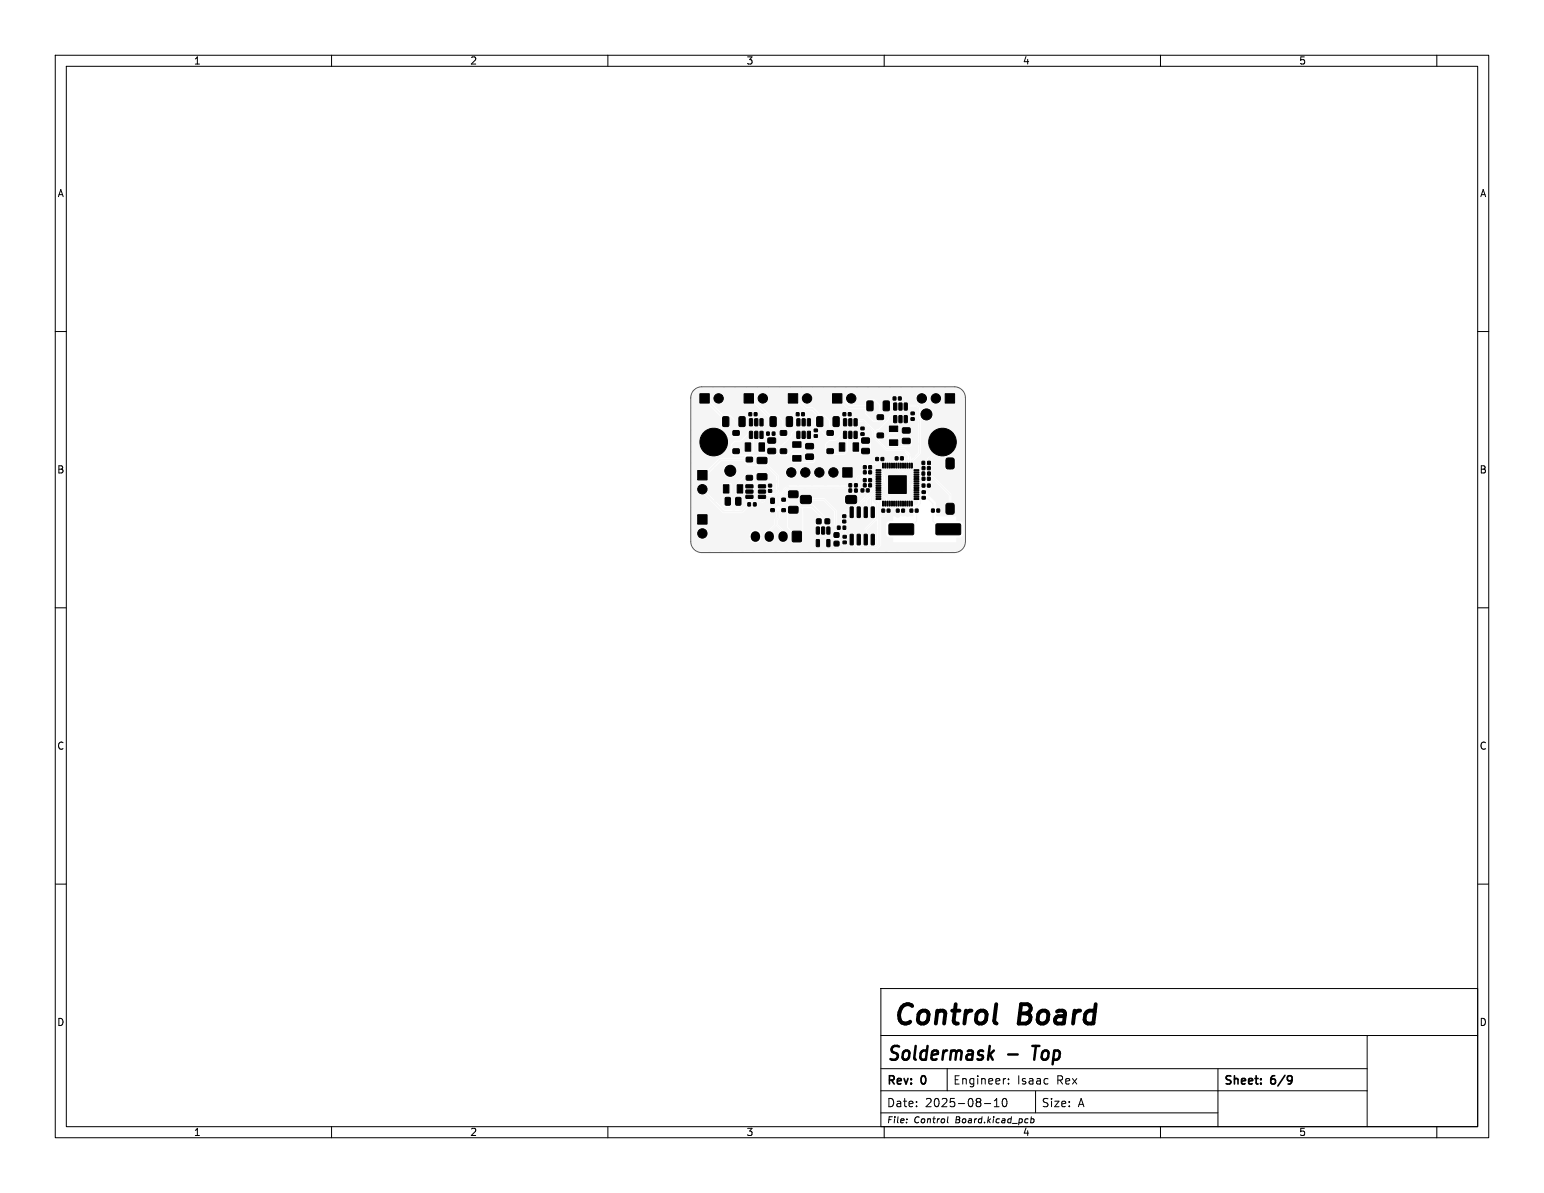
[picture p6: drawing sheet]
<svg xmlns="http://www.w3.org/2000/svg" width="279mm" height="216mm" viewBox="0 0 279 216" stroke-linecap="round" stroke-linejoin="round" font-family="sans-serif">
<defs><g id="words">
<g font-size="4.9">
<text x="161.4" y="186.4">Control</text>
<text x="184.5" y="186.4">Board</text>
</g>
<g font-size="3.5">
<text x="160.4" y="192.6">Soldermask</text>
<text x="187.8" y="192.6">Top</text>
</g>
<g font-size="2.1">
<text x="160.4" y="196.7">Rev:</text>
<text x="166.8" y="196.7">0</text>
<text x="172.4" y="196.5">Engineer:</text>
<text x="184" y="196.5">Isaac</text>
<text x="191.3" y="196.5">Rex</text>
<text x="221.4" y="196.7">Sheet:</text>
<text x="230.1" y="196.7">6/9</text>
<text x="160.4" y="200.6">Date:</text>
<text x="167.4" y="200.6">2025-08-10</text>
<text x="188.4" y="200.6">Size:</text>
<text x="195" y="200.6">A</text>
</g>
<g font-size="1.8">
<text x="35" y="11.9">1</text>
<text x="85" y="11.9">2</text>
<text x="135" y="11.9">3</text>
<text x="185" y="11.9">4</text>
<text x="235" y="11.9">5</text>
<text x="10.3" y="35.9">A</text>
<text x="267.7" y="35.9">A</text>
<text x="10.3" y="85.9">B</text>
<text x="267.7" y="85.9">B</text>
<text x="10.3" y="135.9">C</text>
<text x="267.7" y="135.9">C</text>
<text x="10.3" y="185.9">D</text>
<text x="267.7" y="185.9">D</text>
<text x="35" y="205.8">1</text>
<text x="85" y="205.8">2</text>
<text x="135" y="205.8">3</text>
<text x="185" y="205.8">4</text>
<text x="235" y="205.8">5</text>
</g>
<g font-size="1.5">
<text x="160.4" y="203.5">File:</text>
<text x="165.4" y="203.5">Control</text>
<text x="173" y="203.5">Board.kicad_pcb</text>
</g>
</g></defs>
<g fill="#f5f5f5" stroke="#f5f5f5" stroke-width=".18">
<path d="M151 98h.8v.8h-.8z"/>
<path d="M151 96.4h.8v.8h-.8z"/>
<path d="M153.6 87.5h.5v.6h-.5z"/>
<path d="M154.7 87.5h.4v.6h-.4z"/>
<path d="M171 71.2h1.7v1.8h-1.7z"/>
<path d="M143.4 96.2h1.6v1.8h-1.6z"/>
<path d="M168.6 92.1h.5v.6h-.5z"/>
<path d="M169.5 92.1h.5v.6h-.5z"/>
<path d="M155.8 78.3h.6v.5h-.6z"/>
<path d="M155.8 77.3h.6v.5h-.6z"/>
<path d="M153.6 88.5h.5v.6h-.5z"/>
<path d="M154.7 88.5h.4v.6h-.4z"/>
<path d="M135.3 91h.5v.6h-.5z"/>
<path d="M136.4 91h.4v.6h-.4z"/>
<path d="M166.9 89.9h.5v.4h-.5z"/>
<path d="M166.9 88.8h.5v.5h-.5z"/>
<path d="M151.5 95.2h.5v.6h-.5z"/>
<path d="M152.6 95.2h.4v.6h-.4z"/>
<path d="M137.1 82.8h1.5l.2 .2v.8l-.3 .1h-1.3l-.2-.2z"/>
<path d="M137.1 85.8l1.5-.1 .2 .3v.7l-.3 .2-1.3-.1-.2-.2z"/>
<path d="M156 81.2l1.2-.1 .2 .3-.1 .6-.2 .1h-1l-.2-.2z"/>
<path d="M156 79.3l1.2-.1 .2 .3-.1 .6-.2 .1h-1l-.2-.2z"/>
<path d="M130.9 87.7h1v1.5h-1z"/>
<path d="M133.4 87.7h1v1.5h-1z"/>
<path d="M157.2 84.3h.5v.5h-.5z"/>
<path d="M156.3 84.3h.4v.5h-.4z"/>
<path d="M139.1 87.6h.5v.5h-.5z"/>
<path d="M139.1 88.6h.5v.5h-.5z"/>
<path d="M159.4 82.8h.5v.5h-.5z"/>
<path d="M158.5 82.8h.5v.5h-.5z"/>
<path d="M157.2 85.2h.5v.5h-.5z"/>
<path d="M156.3 85.2h.4v.5h-.4z"/>
<path d="M142.6 71.2h1.7v1.8h-1.7z"/>
<path d="M135 87.8l1.2-.1 .1 .5-1.3 .1z"/>
<path d="M135 88.7h1.2l.1 .5h-1.3z"/>
<path d="M135 89.7l1.2-.1 .1 .5-1.3 .1z"/>
<path d="M137.3 89.7l1.2-.1v.5l-1.2 .1z"/>
<path d="M137.3 88.7h1.2v.5h-1.2z"/>
<path d="M137.3 87.8l1.2-.1v.5l-1.2 .1z"/>
<path d="M156.9 72.6h.8l.3 .1v1.4l-.2 .2h-.7l-.2-.1z"/>
<path d="M159.9 72.6h.8l.2 .1v1.4l-.1 .2h-.7l-.3-.1z"/>
<path d="M166.9 86.4h.5v.5h-.5z"/>
<path d="M167.8 86.4h.5v.5h-.5z"/>
<path d="M141.2 78h1.1v.7h-1.1z"/>
<path d="M141.2 81.3h1.1v.7h-1.1z"/>
<path d="M167.9 85.4h.4v.6h-.4z"/>
<path d="M166.9 85.4h.4v.6h-.4z"/>
<path d="M142.7 91.7l1.6-.1 .1 .3v.8l-.2 .2h-1.4l-.1-.3z"/>
<path d="M142.7 88.9l1.6-.1 .1 .3v.8l-.2 .2h-1.4l-.1-.3z"/>
<path d="M131.3 90.1l.7-.1 .2 .2v1l-.2 .2-.6 .1-.2-.2z"/>
<path d="M133.2 90.1l.7-.1 .2 .2v1l-.2 .2-.6 .1-.2-.2z"/>
<path d="M138.7 78.2h.5v.6h-.5z"/>
<path d="M139.8 78.2h.4v.6h-.4z"/>
<path d="M147.8 75.5l.9-.1 .2 .2v1.4l-.1 .2h-.8l-.2-.2z"/>
<path d="M150.8 75.5l.8-.1 .3 .2v1.4l-.2 .2h-.7l-.3-.2z"/>
<path d="M166.9 84.5h.5v.5h-.5z"/>
<path d="M167.8 84.5h.5v.5h-.5z"/>
<path d="M153.2 89.7h1.7l.1 .3v1l-.3 .2-1.5-.1-.2-.3v-.9z"/>
<path d="M144.9 89.8l.3-.1h1.5l.1 .3v1l-.4 .2-1.4-.1-.2-.3z"/>
<path d="M160.9 94.9l4.3-.1 .1 .2v1.6l-.2 .2h-4.1l-.1-.3z"/>
<path d="M169.4 94.9l4.3-.1 .1 .2v1.6l-.2 .2h-4.1l-.2-.3z"/>
<path d="M159.6 92.1h.5v.6h-.5z"/>
<path d="M160.6 92.1h.4v.6h-.4z"/>
<path d="M152.5 84.7h1.7v1.7h-1.7z"/>
<path d="M130.8 75.5l.8-.1 .3 .2v1.4l-.2 .2h-.7l-.2-.2z"/>
<path d="M133.8 75.5l.8-.1 .2 .2v1.4l-.1 .2h-.8l-.2-.2z"/>
<path d="M149.3 93.9h.8v.9h-.8z"/>
<path d="M147.8 93.9h.7v.9h-.7z"/>
<path d="M135.6 78.1h.6l-.1 1.3-.5-.1z"/>
<path d="M136.6 78.1h.5v1.3l-.5-.1z"/>
<path d="M137.5 78.1h.6l-.1 1.3-.5-.1z"/>
<path d="M137.5 75.8l.6 .1-.1 1.2-.5-.1z"/>
<path d="M136.6 75.8l.5 .1v1.2l-.5-.1z"/>
<path d="M135.6 75.8l.6 .1-.1 1.2-.5-.1z"/>
<path d="M166.9 87.6h.5v.5h-.5z"/>
<path d="M167.8 87.6h.5v.5h-.5z"/>
<path d="M153.9 96.7l.5 .1-.1 1.8-.5-.1z"/>
<path d="M155.1 96.7l.6 .1-.1 1.8-.5-.1z"/>
<path d="M156.4 96.7l.5 .1v1.8l-.5-.1z"/>
<path d="M157.7 96.7l.5 .1-.1 1.8-.5-.1z"/>
<path d="M157.7 91.8h.5l-.1 1.9-.5-.1z"/>
<path d="M156.4 91.8h.5v1.9l-.5-.1z"/>
<path d="M155.1 91.8h.6l-.1 1.9-.5-.1z"/>
<path d="M153.9 91.8h.5l-.1 1.9-.5-.1z"/>
<path d="M163.3 79.4l1.3-.1 .1 .3v.5l-.2 .2h-1.1l-.1-.3z"/>
<path d="M163.3 77.5l1.3-.1 .1 .3v.5l-.2 .2h-1.1l-.1-.3z"/>
<path d="M152.5 93.2h.5v.5h-.5z"/>
<path d="M152.5 94.1h.5v.5h-.5z"/>
<path d="M160.9 79.6h1.5v1h-1.5z"/>
<path d="M160.9 77.1h1.5v1h-1.5z"/>
<path d="M163.2 92.1h.5v.6h-.5z"/>
<path d="M162.2 92.1h.5v.6h-.5z"/>
<path d="M126.2 85.1h1.7v1.8h-1.7z"/>
<path d="M139.4 75.5l.8-.1 .3 .2v1.4l-.2 .2h-.7l-.3-.2z"/>
<path d="M142.3 75.5l.9-.1 .2 .2v1.4l-.1 .2h-.8l-.2-.2z"/>
<path d="M152.7 78.1h.5l-.1 1.3-.5-.1z"/>
<path d="M153.6 78.1h.6l-.1 1.3-.5-.1z"/>
<path d="M154.6 78.1h.5l-.1 1.3-.5-.1z"/>
<path d="M154.6 75.8l.5 .1-.1 1.2-.5-.1z"/>
<path d="M153.6 75.8l.6 .1-.1 1.2-.5-.1z"/>
<path d="M152.7 75.8l.5 .1-.1 1.2-.5-.1z"/>
<path d="M145.8 82.2h1.3l.1 .2v.6l-.2 .1h-1.1l-.1-.2z"/>
<path d="M145.8 80.3h1.3l.1 .2v.6l-.2 .1h-1.1l-.1-.2z"/>
<path d="M126.6 71.2h1.7v1.8h-1.7z"/>
<path d="M139 81.2l1.2-.1 .2 .3v.6l-.3 .1h-1l-.2-.2z"/>
<path d="M139 79.3l1.2-.1 .2 .3v.6l-.3 .1h-1l-.2-.2z"/>
<path d="M147.3 78.7h.6v.4h-.6z"/>
<path d="M147.3 77.7h.6v.4h-.6z"/>
<path d="M163 82.7h.4v.5h-.4z"/>
<path d="M162 82.7h.5v.5h-.5z"/>
<path d="M126.2 93.1h1.7v1.8h-1.7z"/>
<path d="M156.8 88.5h.5v.5h-.5z"/>
<path d="M155.8 88.5h.5v.5h-.5z"/>
<path d="M135.5 74.7h.5v.5h-.5z"/>
<path d="M136.5 74.7h.5v.5h-.5z"/>
<path d="M152.6 97.9h.5v.5h-.5z"/>
<path d="M152.6 96.9h.5v.5h-.5z"/>
<path d="M164.9 75.6h.5v.5h-.5z"/>
<path d="M164.9 74.6h.5v.4h-.5z"/>
<path d="M149.6 95.4h.6l-.1 1.3-.5-.1z"/>
<path d="M148.7 95.4h.5v1.3l-.5-.1z"/>
<path d="M147.7 95.4h.6l-.1 1.3-.5-.1z"/>
<path d="M147.7 97.7h.6l-.1 1.2h-.5z"/>
<path d="M149.6 97.7h.6l-.1 1.2h-.5z"/>
<path d="M137.4 80.1h.9v1.5h-.9z"/>
<path d="M134.8 80.1h1.1v1.5h-1.1z"/>
<path d="M159.7 90.7l.2 .1-.1 .8-.1-.1z"/>
<path d="M160.1 90.7l.2 .1-.1 .8-.1-.1z"/>
<path d="M160.5 90.7l.2 .1-.1 .8-.1-.1z"/>
<path d="M160.9 90.7l.2 .1-.1 .8-.1-.1z"/>
<path d="M161.3 90.7l.2 .1-.1 .8-.1-.1z"/>
<path d="M161.7 90.7l.2 .1-.1 .8-.1-.1z"/>
<path d="M162.1 90.7l.2 .1-.1 .8-.1-.1z"/>
<path d="M162.5 90.7l.2 .1-.1 .8-.1-.1z"/>
<path d="M162.9 90.7l.2 .1-.1 .8-.1-.1z"/>
<path d="M163.3 90.7l.2 .1-.1 .8-.1-.1z"/>
<path d="M163.7 90.7l.2 .1-.1 .8-.1-.1z"/>
<path d="M164.1 90.7l.2 .1v.8l-.2-.1z"/>
<path d="M164.5 90.7l.2 .1v.8l-.2-.1z"/>
<path d="M164.9 90.7l.2 .1v.8l-.2-.1z"/>
<path d="M165.4 90.2h.8l.1 .2h-.8z"/>
<path d="M165.4 89.8h.8l.1 .2h-.8z"/>
<path d="M165.4 89.4h.8l.1 .2h-.8z"/>
<path d="M165.4 89h.8l.1 .2h-.8z"/>
<path d="M165.4 88.6h.8l.1 .2h-.8z"/>
<path d="M165.4 88.2h.8l.1 .2h-.8z"/>
<path d="M165.4 87.8h.8l.1 .2h-.8z"/>
<path d="M165.4 87.4h.8l.1 .2h-.8z"/>
<path d="M165.4 87h.8l.1 .2h-.8z"/>
<path d="M165.4 86.6h.8l.1 .2h-.8z"/>
<path d="M165.4 86.2h.8l.1 .2h-.8z"/>
<path d="M165.4 85.8h.8l.1 .2h-.8z"/>
<path d="M165.4 85.4h.8l.1 .2h-.8z"/>
<path d="M165.4 85h.8l.1 .1-.8 .1z"/>
<path d="M164.9 83.8l.2 .1v.8h-.2z"/>
<path d="M164.5 83.8l.2 .1v.8h-.2z"/>
<path d="M164.1 83.8l.2 .1v.8h-.2z"/>
<path d="M163.7 83.8l.2 .1-.1 .8h-.1z"/>
<path d="M163.3 83.8l.2 .1-.1 .8h-.1z"/>
<path d="M162.9 83.8l.2 .1-.1 .8h-.1z"/>
<path d="M162.5 83.8l.2 .1-.1 .8h-.1z"/>
<path d="M162.1 83.8l.2 .1-.1 .8h-.1z"/>
<path d="M161.7 83.8l.2 .1-.1 .8h-.1z"/>
<path d="M161.3 83.8l.2 .1-.1 .8h-.1z"/>
<path d="M160.9 83.8l.2 .1-.1 .8h-.1z"/>
<path d="M160.5 83.8l.2 .1-.1 .8h-.1z"/>
<path d="M160.1 83.8l.2 .1-.1 .8h-.1z"/>
<path d="M159.7 83.8l.2 .1-.1 .8h-.1z"/>
<path d="M158.5 85h.8l.1 .1-.8 .1z"/>
<path d="M158.5 85.4h.8l.1 .2h-.8z"/>
<path d="M158.5 85.8h.8l.1 .2h-.8z"/>
<path d="M158.5 86.2h.8l.1 .2h-.8z"/>
<path d="M158.5 86.6h.8l.1 .2h-.8z"/>
<path d="M158.5 87h.8l.1 .2h-.8z"/>
<path d="M158.5 87.4h.8l.1 .2h-.8z"/>
<path d="M158.5 87.8h.8l.1 .2h-.8z"/>
<path d="M158.5 88.2h.8l.1 .2h-.8z"/>
<path d="M158.5 88.6h.8l.1 .2h-.8z"/>
<path d="M158.5 89h.8l.1 .2h-.8z"/>
<path d="M158.5 89.4h.8l.1 .2h-.8z"/>
<path d="M158.5 89.8h.8l.1 .2h-.8z"/>
<path d="M158.5 90.2h.8l.1 .2h-.8z"/>
<path d="M160.8 86.1h3.2v3.2h-3.2z"/>
<path d="M166.9 83.5h.4v.6h-.4z"/>
<path d="M167.9 83.5h.4v.6h-.4z"/>
<path d="M139.5 90.2l.5-.1 .1 .1-.1 .9-.5-.1z"/>
<path d="M139.5 92.1h.6v.5h-.6z"/>
<path d="M141.5 92.1h.6v.5h-.6z"/>
<path d="M141.5 90.2h.6v.5h-.6z"/>
<path d="M161.6 71.8h.5v.6h-.5z"/>
<path d="M162.6 71.8h.5v.6h-.5z"/>
<path d="M135.1 82.8h1v.7h-1z"/>
<path d="M135.1 86.1h1v.7h-1z"/>
<path d="M134.7 71.2h1.6v1.8h-1.6z"/>
<path d="M157.2 87.6h.5v.5h-.5z"/>
<path d="M156.3 87.6h.4v.5h-.4z"/>
<path d="M149.7 78h1.1v.7h-1.1z"/>
<path d="M149.7 81.3h1.1v.7h-1.1z"/>
<path d="M158.8 75.1h1v.8h-1z"/>
<path d="M158.8 78.4h1v.8h-1z"/>
<path d="M152.6 74.7h.4v.5h-.4z"/>
<path d="M153.5 74.7h.5v.5h-.5z"/>
<path d="M144.2 78.1h.6l-.1 1.3-.5-.1z"/>
<path d="M145.2 78.1h.5l-.1 1.3-.5-.1z"/>
<path d="M146.1 78.1h.6l-.1 1.3-.5-.1z"/>
<path d="M146.1 75.8l.6 .1-.1 1.2-.5-.1z"/>
<path d="M145.2 75.8l.5 .1-.1 1.2-.5-.1z"/>
<path d="M144.2 75.8l.6 .1-.1 1.2-.5-.1z"/>
<path d="M161.7 75.2l.6 .1-.1 1.2-.5-.1z"/>
<path d="M162.7 75.2l.5 .1v1.2l-.5-.1z"/>
<path d="M163.6 75.2l.6 .1-.1 1.2-.5-.1z"/>
<path d="M163.6 73h.6l-.1 1.2-.5-.1z"/>
<path d="M162.7 73h.5v1.2l-.5-.1z"/>
<path d="M161.7 73h.6l-.1 1.2-.5-.1z"/>
<path d="M150.6 71.2h1.8v1.8h-1.8z"/>
<path d="M171.3 82.9h1l.3 .1 .1 1.5-.2 .3-1 .1-.3-.2v-1.4z"/>
<path d="M171.3 91.1h1l.3 .1 .1 1.5-.2 .3-1 .1-.3-.2v-1.4z"/>
<path d="M143.4 82.4h1.5v1.1h-1.5z"/>
<path d="M143.4 80h1.5v1h-1.5z"/>
<path d="M154.4 80.1h1v1.5h-1z"/>
<path d="M151.9 80.1h1v1.5h-1z"/>
<path d="M132.7 78h1v.7h-1z"/>
<path d="M132.7 81.3h1v.7h-1z"/>
<path d="M144.1 74.7h.5v.5h-.5z"/>
<path d="M145.1 74.7h.4v.5h-.4z"/>
<path d="M157.2 86.6h.5v.6h-.5z"/>
<path d="M156.3 86.6h.4v.6h-.4z"/>
<path d="M165.6 92.1h.5v.6h-.5z"/>
<path d="M164.7 92.1h.5v.6h-.5z"/>
<circle cx="169.3" cy="72.1" r=".85"/>
<circle cx="166.8" cy="72.1" r=".85"/>
<circle cx="146" cy="72.1" r=".85"/>
<circle cx="150.8" cy="85.5" r=".85"/>
<circle cx="148.3" cy="85.5" r=".85"/>
<circle cx="145.7" cy="85.5" r=".85"/>
<circle cx="143.2" cy="85.5" r=".85"/>
<circle cx="127.1" cy="88.5" r=".85"/>
<circle cx="130" cy="72.1" r=".85"/>
<circle cx="127.1" cy="96.5" r=".85"/>
<circle cx="129.1" cy="80" r="2.5"/>
<circle cx="138" cy="72.1" r=".85"/>
<circle cx="154" cy="72.1" r=".85"/>
<circle cx="170.5" cy="80" r="2.5"/>
<circle cx="133.3" cy="77" r=".32"/>
<circle cx="170.6" cy="91.9" r=".33"/>
<circle cx="164.9" cy="74" r=".33"/>
<circle cx="134.3" cy="77.7" r=".32"/>
<circle cx="125.5" cy="87.9" r=".32"/>
<circle cx="145.3" cy="81.6" r=".33"/>
<circle cx="162" cy="85.2" r=".32"/>
<circle cx="125.5" cy="73.9" r=".32"/>
<circle cx="135.2" cy="77.5" r=".32"/>
<circle cx="147" cy="79.6" r=".33"/>
<circle cx="134.3" cy="74.9" r=".33"/>
<circle cx="171.1" cy="70.5" r=".32"/>
<circle cx="147.3" cy="77.3" r=".33"/>
<circle cx="136.8" cy="88.5" r=".33"/>
<circle cx="140.1" cy="87.2" r=".33"/>
<circle cx="125.5" cy="91.9" r=".32"/>
<circle cx="141" cy="70.5" r=".33"/>
<circle cx="163.1" cy="70.5" r=".32"/>
<circle cx="130.4" cy="99.4" r=".33"/>
<circle cx="136.4" cy="99.4" r=".33"/>
<circle cx="169.1" cy="70.5" r=".32"/>
<circle cx="153.2" cy="87.4" r=".32"/>
<circle cx="150.3" cy="97.1" r=".32"/>
<circle cx="132.8" cy="89.7" r=".32"/>
<circle cx="165.1" cy="70.5" r=".32"/>
<circle cx="160.8" cy="93.4" r=".32"/>
<circle cx="153.1" cy="74.2" r=".32"/>
<circle cx="139.3" cy="86.2" r=".33"/>
<circle cx="135" cy="70.5" r=".33"/>
<circle cx="170.6" cy="93" r=".33"/>
<circle cx="153.7" cy="95.2" r=".33"/>
<circle cx="159.1" cy="72" r=".33"/>
<circle cx="148.2" cy="88.7" r=".33"/>
<circle cx="134.5" cy="89.7" r=".32"/>
<circle cx="149" cy="70.5" r=".33"/>
<circle cx="125.5" cy="85.9" r=".32"/>
<circle cx="161.1" cy="70.5" r=".32"/>
<circle cx="142.1" cy="89.5" r=".33"/>
<circle cx="133" cy="70.5" r=".33"/>
<circle cx="163.3" cy="81.9" r=".33"/>
<circle cx="126.4" cy="99.3" r=".33"/>
<circle cx="137.9" cy="85.2" r=".33"/>
<circle cx="145.9" cy="77.5" r=".32"/>
<circle cx="132.8" cy="91.9" r=".33"/>
<circle cx="162.4" cy="99.4" r=".32"/>
<circle cx="163.4" cy="74.6" r=".32"/>
<circle cx="139" cy="70.5" r=".33"/>
<circle cx="151.1" cy="70.5" r=".32"/>
<circle cx="125.6" cy="71.8" r=".33"/>
<circle cx="137" cy="70.5" r=".33"/>
<circle cx="129.7" cy="90.4" r=".32"/>
<circle cx="129" cy="70.5" r=".33"/>
<circle cx="153.8" cy="79.9" r=".33"/>
<circle cx="167.1" cy="70.5" r=".32"/>
<circle cx="134" cy="91.9" r=".33"/>
<circle cx="125.5" cy="93.9" r=".32"/>
<circle cx="129.7" cy="84.9" r=".32"/>
<circle cx="145" cy="77.5" r=".32"/>
<circle cx="136.8" cy="89.5" r=".32"/>
<circle cx="161.6" cy="92.9" r=".33"/>
<circle cx="154.4" cy="99.4" r=".33"/>
<circle cx="156.1" cy="74.5" r=".33"/>
<circle cx="125.5" cy="77.9" r=".32"/>
<circle cx="155.1" cy="74.9" r=".33"/>
<circle cx="137.7" cy="92.1" r=".33"/>
<circle cx="125.5" cy="75.9" r=".32"/>
<circle cx="144.4" cy="87.4" r=".33"/>
<circle cx="142.6" cy="74.1" r=".32"/>
<circle cx="174.1" cy="73.9" r=".33"/>
<circle cx="146.9" cy="87.4" r=".33"/>
<circle cx="162.9" cy="78.7" r=".32"/>
<circle cx="147" cy="70.5" r=".33"/>
<circle cx="157.3" cy="76.3" r=".33"/>
<circle cx="144.4" cy="99.4" r=".33"/>
<circle cx="153.7" cy="94.4" r=".33"/>
<circle cx="163" cy="77.1" r=".33"/>
<circle cx="138.1" cy="77.6" r=".33"/>
<circle cx="168.9" cy="87.3" r=".32"/>
<circle cx="125.5" cy="97.9" r=".32"/>
<circle cx="152.4" cy="99.4" r=".33"/>
<circle cx="164.9" cy="90.1" r=".33"/>
<circle cx="146.3" cy="74.7" r=".32"/>
<circle cx="165.7" cy="74.1" r=".33"/>
<circle cx="127" cy="70.5" r=".33"/>
<circle cx="158.7" cy="81.9" r=".33"/>
<circle cx="158.3" cy="96" r=".32"/>
<circle cx="164.1" cy="92.1" r=".33"/>
<circle cx="155.9" cy="87" r=".28"/>
<circle cx="149.6" cy="79.5" r=".32"/>
<circle cx="134" cy="83.9" r=".32"/>
<circle cx="157.9" cy="82.8" r=".32"/>
<circle cx="157.4" cy="96" r=".33"/>
<circle cx="147.7" cy="93.3" r=".32"/>
<circle cx="134.7" cy="91.2" r=".33"/>
<circle cx="161.6" cy="92.1" r=".33"/>
<circle cx="143.7" cy="74.1" r=".33"/>
<circle cx="161.4" cy="82.8" r=".33"/>
<circle cx="140.4" cy="99.4" r=".33"/>
<circle cx="145.7" cy="92.3" r=".33"/>
<circle cx="135.2" cy="75.6" r=".32"/>
<circle cx="164.3" cy="81.2" r=".32"/>
<circle cx="138.6" cy="79.7" r=".33"/>
<circle cx="138.7" cy="76.1" r=".32"/>
<circle cx="142" cy="87.7" r=".33"/>
<circle cx="159.4" cy="76.7" r=".32"/>
<circle cx="174.1" cy="91.9" r=".33"/>
<circle cx="146.4" cy="99.4" r=".33"/>
<circle cx="152" cy="87.4" r=".32"/>
<circle cx="174.1" cy="98.3" r=".32"/>
<circle cx="156.1" cy="76.8" r=".33"/>
<circle cx="136.9" cy="87.2" r=".33"/>
<circle cx="169" cy="84.7" r=".33"/>
<circle cx="174.1" cy="75.9" r=".33"/>
<circle cx="174.1" cy="77.9" r=".33"/>
<circle cx="174.1" cy="83.9" r=".33"/>
<circle cx="133.3" cy="76" r=".32"/>
<circle cx="133.2" cy="87.1" r=".33"/>
<circle cx="155.5" cy="89.5" r=".27"/>
<circle cx="132.4" cy="99.4" r=".33"/>
<circle cx="142.8" cy="74.8" r=".33"/>
<circle cx="140.5" cy="79" r=".32"/>
<circle cx="159.1" cy="70.5" r=".32"/>
<circle cx="169.8" cy="91.5" r=".33"/>
<circle cx="155.7" cy="84.9" r=".32"/>
<circle cx="153.1" cy="70.5" r=".32"/>
<circle cx="162.5" cy="74.6" r=".32"/>
<circle cx="151.9" cy="93.4" r=".32"/>
<circle cx="170.4" cy="99.4" r=".32"/>
<circle cx="152.4" cy="90.4" r=".32"/>
<circle cx="156.4" cy="89.6" r=".27"/>
<circle cx="165.8" cy="76.4" r=".32"/>
<circle cx="165" cy="77.1" r=".32"/>
<circle cx="144.9" cy="74.1" r=".33"/>
<circle cx="174.1" cy="93.9" r=".33"/>
<circle cx="164.1" cy="86.1" r=".27"/>
<circle cx="151.3" cy="74.8" r=".33"/>
<circle cx="161.4" cy="74.6" r=".32"/>
<circle cx="160.5" cy="75" r=".32"/>
<circle cx="157.9" cy="79.8" r=".32"/>
<circle cx="128.4" cy="99.4" r=".33"/>
<circle cx="138.4" cy="99.4" r=".33"/>
<circle cx="140.1" cy="88.8" r=".33"/>
<circle cx="141.2" cy="88.5" r=".32"/>
<circle cx="148.4" cy="78.4" r=".33"/>
<circle cx="162.4" cy="93.3" r=".33"/>
<circle cx="165.2" cy="78.8" r=".33"/>
<circle cx="160.4" cy="89.4" r=".32"/>
<circle cx="141.9" cy="91.4" r=".33"/>
<circle cx="160.5" cy="72" r=".33"/>
<circle cx="136.9" cy="79.8" r=".33"/>
<circle cx="164.4" cy="99.4" r=".32"/>
<circle cx="174.1" cy="79.9" r=".33"/>
<circle cx="150.7" cy="95.9" r=".33"/>
<circle cx="153.4" cy="77.5" r=".33"/>
<circle cx="165.2" cy="82.4" r=".32"/>
<circle cx="142" cy="79.5" r=".32"/>
<circle cx="165.8" cy="80.3" r=".32"/>
<circle cx="148.4" cy="99.4" r=".33"/>
<circle cx="131" cy="70.5" r=".33"/>
<circle cx="145" cy="70.5" r=".33"/>
<circle cx="149.4" cy="87.4" r=".33"/>
<circle cx="138.8" cy="92.1" r=".33"/>
<circle cx="157" cy="78.7" r=".32"/>
<circle cx="136.6" cy="73.9" r=".33"/>
<circle cx="153.7" cy="96" r=".33"/>
<circle cx="134" cy="86.2" r=".32"/>
<circle cx="125.5" cy="81.9" r=".32"/>
<circle cx="157.1" cy="70.5" r=".32"/>
<circle cx="164.2" cy="93.1" r=".32"/>
<circle cx="134.4" cy="99.4" r=".33"/>
<circle cx="147.1" cy="94.3" r=".32"/>
<circle cx="151.9" cy="94.4" r=".32"/>
<circle cx="158.3" cy="95.2" r=".32"/>
<circle cx="155.1" cy="70.5" r=".32"/>
<circle cx="147.8" cy="80.8" r=".33"/>
<circle cx="155.7" cy="85.6" r=".32"/>
<circle cx="165.7" cy="91" r=".33"/>
<circle cx="136.6" cy="92.3" r=".32"/>
<circle cx="153.1" cy="88.7" r=".32"/>
<circle cx="139.9" cy="83.4" r=".33"/>
<circle cx="152.3" cy="96.1" r=".28"/>
<circle cx="125.5" cy="89.9" r=".32"/>
<circle cx="174.1" cy="81.9" r=".33"/>
<circle cx="168.4" cy="99.4" r=".32"/>
<circle cx="174.1" cy="85.9" r=".33"/>
<circle cx="150.7" cy="88.7" r=".33"/>
<circle cx="173.1" cy="70.6" r=".32"/>
<circle cx="160.5" cy="85.7" r=".32"/>
<circle cx="125.5" cy="83.9" r=".32"/>
<circle cx="139" cy="90.4" r=".32"/>
<circle cx="143" cy="70.5" r=".33"/>
<circle cx="147.1" cy="76.2" r=".33"/>
<circle cx="135.4" cy="73.9" r=".33"/>
<circle cx="166.4" cy="99.4" r=".32"/>
<circle cx="152" cy="77.7" r=".32"/>
<circle cx="174.1" cy="87.9" r=".33"/>
<circle cx="136.9" cy="77.6" r=".33"/>
<circle cx="160.4" cy="99.4" r=".32"/>
<circle cx="172.4" cy="99.4" r=".32"/>
<circle cx="162.8" cy="71.4" r=".33"/>
<circle cx="125.5" cy="79.9" r=".32"/>
<circle cx="143.2" cy="77.8" r=".33"/>
<circle cx="155.9" cy="87.9" r=".27"/>
<circle cx="159.8" cy="79.9" r=".32"/>
<circle cx="157.1" cy="77.8" r=".33"/>
<circle cx="125.5" cy="95.9" r=".32"/>
<circle cx="150" cy="74.8" r=".32"/>
<circle cx="168.7" cy="89.6" r=".33"/>
<circle cx="162.5" cy="89.7" r=".32"/>
<circle cx="154.4" cy="77.5" r=".32"/>
<circle cx="138.9" cy="77.6" r=".33"/>
<circle cx="142.4" cy="99.4" r=".33"/>
<circle cx="145.6" cy="88.7" r=".33"/>
<circle cx="148.8" cy="95" r=".27"/>
<circle cx="174.1" cy="89.9" r=".33"/>
<circle cx="168.9" cy="88.3" r=".32"/>
<circle cx="174.1" cy="71.8" r=".33"/>
<circle cx="162.8" cy="79.5" r=".33"/>
<circle cx="139.7" cy="80.7" r=".32"/>
<circle cx="145.4" cy="83.1" r=".33"/>
<circle cx="144.1" cy="90.5" r=".33"/>
<circle cx="162.9" cy="80.4" r=".33"/>
<circle cx="143.7" cy="91.1" r=".32"/>
<circle cx="143" cy="91.1" r=".32"/>
<circle cx="143.4" cy="90.5" r=".32"/>
<circle cx="138.8" cy="80.7" r=".32"/>
<circle cx="136.2" cy="75.5" r=".27"/>
<circle cx="144" cy="75.5" r=".27"/>
<circle cx="132" cy="89.6" r=".33"/>
<circle cx="145.4" cy="82.4" r=".33"/>
<circle cx="142.6" cy="90.5" r=".33"/>
<circle cx="161.5" cy="72.7" r=".27"/>
<circle cx="131.1" cy="89.6" r=".32"/>
<circle cx="157" cy="80.7" r=".33"/>
<circle cx="152.4" cy="75.6" r=".28"/>
<circle cx="155.8" cy="80.7" r=".33"/>
<circle cx="138.7" cy="87.5" r=".27"/>
<circle cx="153.2" cy="92.6" r=".27"/>
<circle cx="150.6" cy="99.1" r=".28"/>
<circle cx="150.6" cy="98" r=".27"/>
<circle cx="150.6" cy="98.5" r=".28"/>
<circle cx="163.4" cy="93.1" r=".28"/>
<circle cx="158.1" cy="87.3" r=".27"/>
<circle cx="158.1" cy="84.8" r=".27"/>
<circle cx="167.9" cy="88.8" r=".28"/>
<circle cx="159.8" cy="85.1" r=".27"/>
<circle cx="163.9" cy="82.7" r=".27"/>
<circle cx="168.3" cy="83.1" r=".28"/>
<circle cx="159.8" cy="93.1" r=".27"/>
<circle cx="166.6" cy="87.1" r=".27"/>
<circle cx="159.9" cy="87.6" r=".28"/>
<circle cx="165" cy="85.1" r=".27"/>
<circle cx="132.2" cy="76.3" r=".27"/>
<circle cx="137.4" cy="75.4" r=".27"/>
<circle cx="145.9" cy="75.4" r=".27"/>
<circle cx="140.8" cy="76.3" r=".27"/>
<circle cx="149.3" cy="76.3" r=".28"/>
<circle cx="154.4" cy="75.4" r=".27"/>
<circle cx="163.5" cy="72.6" r=".28"/>
<circle cx="158.3" cy="73.4" r=".28"/>
<circle cx="164.7" cy="86.5" r=".28"/>
<circle cx="164.8" cy="85.8" r=".28"/>
<circle cx="164.8" cy="87.3" r=".27"/>
<circle cx="160.8" cy="90.3" r=".27"/>
<circle cx="159.9" cy="90.2" r=".27"/>
<circle cx="138.4" cy="78.7" r=".27"/>
<circle cx="147" cy="78.7" r=".28"/>
<circle cx="155.4" cy="78.6" r=".27"/>
<circle cx="164.5" cy="75.8" r=".28"/>
<circle cx="138" cy="90.5" r=".27"/>
<circle cx="163" cy="85.1" r=".27"/>
<circle cx="146.6" cy="75.5" r=".27"/>
<circle cx="164.1" cy="83.3" r=".27"/>
<circle cx="138.1" cy="75.5" r=".27"/>
<circle cx="163.8" cy="85.1" r=".27"/>
</g>
<path d="M136.7 97v.2M139.2 97v.2M141.7 97v.2" fill="none" stroke="#f5f5f5" stroke-width="1.7"/>
<g fill="none" stroke="#f5f5f5" stroke-width=".18">
<path d="M136.7 74.3v.7l.7-.1M137.4 75.4l-.6 .7v.3M138.1 75.5l-.3 .2v.7M139 78.5l-.2 .2h-1M145.3 74.3v.7l.8-.1 .2-.2M145.9 75.4l-.5 .5v.5M146.4 78.7h.6l.6 .2M146.6 75.5l-.2 .2v.7M154.4 75.4l-.5 .5v.5M154.4 74.9l-.6 .1M154.8 76.4l.3-.3h1.2l1.8 1.9v1.1l2.3 2.2h3.1l1.1 1.1v1.9M156.1 78.6l-1.3 .1"/>
<path d="M162.8 71.4v.7h.7M163.5 72.6l-.6 .5v.5M163.9 73.6l.1-.1h1.9l.3 .3v2l.2 .2v6l-1.4 1.4v.9M165.1 75.8h-1.2M135.6 89.9v1.4M137.9 89.9l.1 .6M137.9 83.3l2.8 2.8v2.8l-.6 .6h-1.3l-.5-.5h-.4M140.1 88.8h-.8M140.7 88.7h.1M140.7 88.2h.1M142.6 88h.1M145.8 90.4h3.3l2.1 2v2.5l.6 .6"/>
<path d="M148 96v.4l.6 .5h.8l.5-.5v-.4M152.8 98.2h-1.2l-.2 .2M153.9 87.8l-.2 .2h-11.2l-1.8 1.8v1.6l-.9 .9h.6l.3 .3v1l-.4 .4v1l-1.1 1.1v1M153.9 88.8l-.6-.6h-10.7l-1.7 1.7v1.5l.9 .9h-.6l-.3 .3v1.1l-.3 .4v.9l1.1 1.1v1M155.4 97.7h.1M155.4 92.7h.1M155.4 90.8l-.4 .6M156.7 92.7h.1M159 86.7h-.4l-.6-.4h-2.4l-.2 .2-.1 1.7-.4 .4v.2M159 89.5h-.5l-.5 .5v.6l.6 .6v2.6l-1.9 2v1.9M159 86.3h-.7l-.1-.2h-2.7l-.3 .3v.9l-.1 .4-.2 .1M159 90.3l.2 .3v8l-.6 .6h-3.5l-1-.9v-.6l-.5-.6h-.8v-1.6"/>
<path d="M159 88.7h-.5l-1.8 1.8v2.2M159 89.1h-.5l-.8 .8v2.6l.2 .2M159 89.9h-.5l-.2 .2v.4l.6 .6v7.4l-.4 .4h-2.5l-.6-.5v-.7M159 88.3h-.6l-3 3v1.4M159.9 90.2l.3 .3v.6M160.8 90.3l-.2 .2v.6M161.1 91.8l-.3 .1M162.4 91.8h-.4M163 85h.1M163 84.3v.8M163.8 84.3v.8M164.1 83.4h.1v.9"/>
<path d="M165.8 86.3h-.9l-.2 .2M165.8 86.7h-.6l-.4 .6M165.8 88.3h.5l.2 .3v2.5l-.6 .7v2.5l-1.5 1.5h-1.3M165.8 87.9h.5l.7 .7v.3l.1 .2M167.1 83.8v.9l-.8 .8h-1l-.3-.4M167.1 85.7l-.2 .2-2.1-.1M167.1 90.1l.2 .2h.6l.9 .9v3.1l1.5 1.5h1.3M168.1 84.7l.4 .6M168.1 86.6v1.3l.5 .5v.2M168.1 87.3h.6M168.1 85.7l3.8 3.8v2.6"/>
</g>
<g fill="none" stroke="#f5f5f5" stroke-width=".3">
<path d="M127.5 72.1l3.8 3.8v.4M135.5 72.1v.4l.3 .3h.8l3.4 3.4-.1 .1v-.3M143.5 72.1l.7 .7h.5l1.2 1.2h1.1l.9 .9v1.4M127.1 88.5v.2l3.8 3.9h3.4l1.3-1.3M135.6 83.2h-5.3l-2.8 2.8h-.4M153.2 92.6l-.4 .4v.4h1.2l.1-.1v-.6M159.8 91.1v2M159.8 93.1h.1M163.2 83l.2 .1v1.2M163.4 91.1v2M163.4 92.4h.1M163.4 93.1h.1"/>
<path d="M165.8 88.7h-.7l-.2 .2"/>
</g>
<path d="M143.7 91.1h.9l.5 .5h1.9l2.7 2.7M148.2 94.3l.8 .8v.9M163.9 82.7h-.4l-.3 .3M167.1 87.9v.1l.8 .9M168.2 83.1l-.1 .1v.6" fill="none" stroke="#f5f5f5" stroke-width=".35"/>
<path d="M156.5 87.8v.5l-.4 .5" fill="none" stroke="#f5f5f5" stroke-width=".25"/>
<path d="M149.7 94.3l.2 .2v1.5" fill="none" stroke="#f5f5f5" stroke-width=".5"/>
<path d="M136.2 75.5h.1M159 85.9h.6l.3 .3v1.5l-.2 .2h-.7" fill="none" stroke="#f5f5f5" stroke-width=".2"/>
<path d="M151.5 72.1v.4l.2 .2h.9l1 1h3.6l.2-.2" fill="none" stroke="#f5f5f5" stroke-width=".4"/>
<g fill="#f5f5f5">
<path d="M157.2 85.2h.7l.6 .5 .8 .1 .1 .2-.9 .1-.3-.2h-.9l-.1-.1z"/>
<path d="M156.7 72.6l.4-.2h1l1 .9v1l.9 1v.5l-.3 .3h-1.7l-1.3-1.2z"/>
<path d="M133.2 87.8l1.8-1.8h1l.3 .3v2.1l-1.2 .1-.7 .7-.9 .1-.3-.3z"/>
<path d="M143.5 82.1h3.7l.2 .2v1.1l-.2 .2h-3.7l-.2-.2v-1.1z"/>
<path d="M157.2 86.8l.2-.2h.6l.5 .4h.8l.1 .6-1.3 .1-.4 .4h-.3l-.2-.2z"/>
<path d="M165.4 87l.9-.1 .6-.6 .5 .1v.5l-.3 .4-1.6-.1z"/>
<path d="M143.7 75l.4-.3h.5l.2 .1v1.6h-.6l-.5-.5z"/>
<path d="M161.2 72.2l.4-.4h.5l.2 .1v1.7h-.6l-.5-.5z"/>
<path d="M147.7 75.4l.3-.2h1l1 .9 .1 1.1 .8 .9v.5l-.2 .3h-1.1l-1.9-1.9z"/>
<path d="M137.9 87.7l.5-.5h.9l.3 .4 .1 .5-.2 .2h-1.5z"/>
<path d="M165.4 87.4h1.8l.2 .2v.5l-.5 .1-.5-.5-.9-.1z"/>
<path d="M130.6 75.5l.3-.3h1.1l.8 .9a.56 .56 0 0 1 0 .8 .51 .51 0 0 0 .5 .6l.6 .6v.6l-.3 .3h-1.7l-1.3-1.3z"/>
<path d="M161.3 75.1h1.1l.1 .2v2.8l-.2 .2h-1.2l-1.2 1.1h-1.1l-.3-.4v-1l.2-.2h.3l1.8-1.8v-.4z"/>
<path d="M139.2 75.5l.2-.2h1.3l.9 .9v1l.9 .9v.6l-.3 .3h-1l-2-2z"/>
<path d="M152.5 74.7h.5l.2 .1v1.6h-.6l-.5-.5v-.8z"/>
<path d="M154.2 80.3l.3-.2h1.2l.4 .3 1.3-.1v1.1l-.3 .3h-2.7l-.2-.2z"/>
<path d="M149.5 80.4l.6-.6h1.1l1.3-1.3 .1-.5h.7v3.5l-.6 .7h-2.9l-.3-.3z"/>
<path d="M142.8 88.8h1.4l.2 .2-.1 2.5h-1.5l-.6-.6h-.5l-.2-.2v-.6h.6l.6-.5v-.6z"/>
<path d="M130.8 87.7l.2-.1h1.1l.3 .2v3.4l-.4 .4h-.9l-.3-.4z"/>
<path d="M135.5 74.7h.5l.2 .1-.1 1.6h-.5l.1-.9-.2-.3z"/>
<path d="M149.6 97.7l2-.1 .2 .3v1.3l-.2 .2h-1.8l-.2-.3z"/>
<path d="M143.8 78h1l.2 .2v2.8l-.2 .2h-1.2l-1.2 1.1h-1.1l-.3-.3v-1.1l.2-.1h.3l1.8-1.9v-.4z"/>
<path d="M142.6 91.8l.2-.2h1.8l.6 .6v5.6l-.4 .4h-1.2l-.4-.4v-1.8l-.6-.6z"/>
<path d="M134.8 82.8l.3-.2h3.5l.3 .3v.9l-.3 .3h-3.2l-.6-.6z"/>
<path d="M156.9 88.4h.6l.7-.6 1.2 .1-.1 .1-1 .1-1 1-.5-.1-.1-.5z"/>
<path d="M137.4 80h.8l.6 .2 .5 .5h.7l.5 .5-.1 .9-.2 .2h-1l-.4-.4h-1.3l-.4-.4v-1.2z"/>
<path d="M160.8 79.4l.2-.2h3.6l.2 .2v1.1l-.2 .2h-3.6l-.2-.2z"/>
<path d="M132.4 80.5l.6-.6h1.1l1.3-1.3 .1-.5 .6-.1 .2 .2v3.3l-.7 .8h-2.9l-.3-.3z"/>
<path d="M157.1 84.3l.2-.2h1.2l.7-.7 .1-.6h.7v2.3l-.5 .5h-.9l-.7-.6h-.6l-.2-.2z"/>
<path d="M156.9 95.8l1.8-1.6-.1 4.3-.1-.1v-.6h-1.1v.9h-.3v-1.9h.3v.8h1.1v-.8l-.2-.3-.3-.1v1.2h-.2v-1.2l-.3 .1-.1 .3h-.3l-.2-.3z"/>
<path d="M163.7 91.7h1l-.3 .6 .6 .1v.6h.3v.4h-1.5l.1-.8h.5l.1 .3 .3 .1v-.5l-.9 .1z"/>
<path d="M160.2 84.9h2.4a.45 .45 0 0 0 .2 .5 .45 .45 0 0 0 .5-.1 .53 .53 0 0 0 .7 .1 .53 .53 0 0 0 .3-.5h.3v.5l-.2 .4 .1 .3a.58 .58 0 0 0 0 .9v.1a.5 .5 0 0 0 .4 .7v.7l.4 .5v1.4l.7 .2v.3l-.7 .6-.2-.9-3.9-.1a.48 .48 0 0 0-.2-.7 .48 .48 0 0 0-.7 .3l-.2-.3h-.5v-1a.47 .47 0 0 1-.1-.6 .47 .47 0 0 1 .5-.2 .46 .46 0 0 0 .2-.7v-1.2l-.5-.4 .1-.2a.46 .46 0 0 0 .4-.6z"/>
<path d="M125.7 70.7l.6-.4 .7-.1h45.7a1.8 1.8 0 0 1 1.8 1.8v26a1.8 1.8 0 0 1-1.8 1.8h-45.7a1.8 1.8 0 0 1-1.8-1.8v-1.5h.8l.3 .7 .4-.4 .1 .2-.4 .4a1.1 1.1 0 0 0 1.4 0l-.4-.4 .1-.2 .4 .4 .2-.3h7.5v.1h.6v.2h-.6a1.1 1.1 0 0 0 1 1.1v-.7h.2v.7h.2a1.1 1.1 0 0 0 .8-1.1h-.6v-.2l1-.1v.4a1.03 1.03 0 0 0 1.4 .8 1.03 1.03 0 0 0 .5-1.5l-.5-.6 .8-.8 .9 .8-.4 .4-.2 .5a1.04 1.04 0 0 0 1.2 1.3 1.04 1.04 0 0 0 .7-1.6l-1.8-1.7v-.7l.3-.4v-1.1l.2-.2 .2 .2h.5l.3-.2-.1-.5-.5-.1-.6-.6v-1h.2v.4l.3 .3 .6 .1 .4 .5-.2 .3v3.5l.6 .7 .1 1.8 .4 .5h1.4l.4-.4 .1-.3h2.1l.1 1.3 .6 .1 .2-.2 .1-1.1h.9l.1 1.4 .4 .4 1.7-.1 .4-.3v-.8l1.1 .2 .2-.2v-.4l-.2-.3-1.1 .2-.2-.3 .2-.3 .1-.4h-1.5l.1 .6h-1l-.3 .3h-.9l-.3-.3h-.4l-.3 .2h-2.1v-3.6h2.1v.2h.6v-.7l-.4 .1-.2 .4h-2.1v-2.1h1.5l1.5 1.5-.1 .1v.7h.6l.1-.2 .2 .7 .3 .2-.1 .2-.4-.1v.8l-.1 .1v-.9l-.2-.1 .2-.5h-1.4v.3l.3 .3-.3 .4v1.1l.2 .2h.5l.3 .3h1l.3-.3h.4l.2-.2h.2v.1h1.5a.51 .51 0 0 0-.6-.6v.6h-.2v-.6l-.4 .1-.3 .4h-.2l-.2-2.7-.2-.2h-.5l-2.3-2.3-.4-.1 .2-.7h2.1l1.8 1.9v2.4l.4 .5 .1 .4 .2 .2 .6-.2v-.5l-.1-.2-.4-.1-.3-.2v-.6l1.9 .1-.2-.4 .1-.2 1.1 .1 .2-.1v-2l-.2-.1h-.5l-.2 .7a.46 .46 0 0 0-.5-.1 .46 .46 0 0 0-.3 .4l-.5 .6 .1 .6-.2 .4h-.8v-1.9l-1.5-1.5h2.9l.3 .6h.8v-.9h-1.1v.3h-2.9l-.7-.6h-2.2v-.2h5.8v.3h2.5a.69 .69 0 0 0-.6-.9h-.6v.9h-.2v-.9h-.8l-.3 .6h-5.8l-.2-.4-.3-.1h-1.4l-.5 .3v-.9l-.2-.2h-1.5l-.4 .2v.6l-.2 .2-.2 .2-.6 .1-.2 .3h-.2v-.3l1.7-1.6h10.4l.3 .2v.5l.1 .1h.5l.2-.2-.1-.5-.1-.2 .1-.2 .1-.5-.3-.2h-.4l-.2 .4h-11l-1.9 1.9v1.6l-.6 .6h-.4l-.2 .2v.5l.2 .1h.6l.2-.2 .2 .2v.8l-.4 .4v1l-1.1 1.1a.97 .97 0 0 0-.8 .9h-.4v-.2a1.1 1.1 0 0 0-1-.8v.7h-.2v-.7h-.2a1.1 1.1 0 0 0-.8 1h-7.5l.1-.6-.3-.5-.4 .5-.1-.2 .4-.4a1.1 1.1 0 0 0-1.4 0l.4 .4-.1 .2-.4-.5-.3 .7h-.8v-3.4h.9v1.8l.1 .1h1.9v-1.9l-.1-.1-2.8 .1v-4.7h.9a1.06 1.06 0 0 0 1.4 1.1l3.4 3.4h3.4l1.2-1.1 .6-.2a.55 .55 0 0 0 .6 .2 .55 .55 0 0 0 .4-.4h-.4v.4h-.2v-.6h.6l-.1-.3-.3-.2v.5h-.2v-.5l-.5 .3-.2-.2v-.4h.4l.2-.3-.1-.6h-1.3l-.2 .2v.4l.1 .2 .4 .1v.4l-.2 .5-.9 1h-3.1l-3.2-3.2a1.02 1.02 0 0 0-.1-1.3h2.8v3.5l.5 .4 .9 .1 .5-.6v-3.3h.6v1.1l.2 .3 1.1 .1 .7-.8 1.3-.1 .1-2.2-.4-.4h-1.1l-1.9 2h-.6l-.1-.3-.3-.2h-1.2l-.3 .4h-2.8l-.2-.1a1.01 1.01 0 0 0-1.5 .7h-.9v-3.3h.9v1.9h1.9l.1-.1v-1.1l.7-.7h2.1a1.25 1.25 0 0 0 1.7 1.3 1.25 1.25 0 0 0 .4-2.2 1.25 1.25 0 0 0-2.1 .7v.2h-2.1l1.7-1.6h4.1l.8 .7 3.1 .1 2 1.9v2.6l-.5 .5h-1.1l-.2-.2-.1-.6h.9l.3-.3v-.7l-.5-.4h-1l-.5 .4-.6 .1-.1 .6 .2 .3-.2 .2v.5l.2 .3-.2 .2v.4l.1 .2 .3 .1a.49 .49 0 0 0 .5 .6 .49 .49 0 0 0 .5-.6l.2-.3v-.4h1.5l.7-.7v-2.9l-.6-.7h1.8l.2 .8 .5-.4 .1 .1-.4 .4 .1 .1a1.1 1.1 0 0 0 1.3-.1l-.4-.4 .1-.1 .4 .4 .3-.8h.4v.2a1.01 1.01 0 0 0 1.1 .9 1.01 1.01 0 0 0 .9-1.1h.6v.2a1.01 1.01 0 0 0 1.1 .9 1.01 1.01 0 0 0 .9-1.1h.5v.2a1 1 0 0 0 1.5 .7 1 1 0 0 0 0-1.7h1v1.8l.2 .1h1.8l.1-1.2 2 .1v-.7h-.4l.1 .3-.1 .3h-1.6l-.1-.8h-1.8l-.2 .1-1.2-.1a1.01 1.01 0 0 0-1.3 .9h-.5l-.1-.2a1.01 1.01 0 0 0-1-.7 1.01 1.01 0 0 0-.9 .9h-.6v-.2a1.01 1.01 0 0 0-1.1-.7 1.01 1.01 0 0 0-.9 .9h-.4l-.3-.6-.4 .4-.1-.1 .4-.4a1.1 1.1 0 0 0-1.4 0l.4 .4-.1 .1-.5-.4-.2 .6h-1.8l-1.1-1.1h16.8v.2h.4v-.5l-.3 .1-.1 .2h-16.8l-.2-.2 .1-.3v-1l-.3-.3-3-.1 .6-.8 .1-1.3h.5v1.3l.4 .4 1.3 .1 .5 .4 1.2-.1 .2-.3-.1-1.1h.3l.1 1.1 .4 .4 1.9-.2v1.1l.3 .4 3.7-.1 .3-.3v-.5h10.7v.1h.4v-.5l-.3 .1-.1 .3h-10.7v-.7l-.3-.3h-3.7l-.3 .4h-.5l.9-.9 1.3-.1 .2-.3v-.5h4.2v1.4l.4 .4 3 .1 .7-.8 .1-1.3h.6v1.2l.2 .4h1.4l.4 .4 1.2-.1 .3-.8v-1.6l-3.1 .1-.4 .4h-.6v-2.2h.9v1.3l.2 .1h.5a.53 .53 0 0 1 .6-.5l.1 .1-.2 .5h2l-.1-.4-.4-.2h-.4v.6h-.2v-1.2l-.2-.3-.7 .1h-.3l-.3-.3h-.4l-.2 .2h-.9l-.2-.3h-.6l-.3 .2-.1 .5-1.2 1.1-1.1 .1-.7 .8h-4.2v-2.4h.8v1.2l.3 .2h.5l.2-.4h.2l.3 .2h.6l.1-.2-.1-.5-1.1-.3-.3-.4h-.4l-.3 .2h-.8l-.2-.2h-1.1l-.6 .5-.1 .5-1.7 1.7h-.3l-.3 .4h-.3l-.4-.5a.56 .56 0 0 0-.9-.1l-.3-.4-.7-.2-.9 .1-.3 .4h-.5l-.1-2.2h.9l.1 1.3 .6 .1 .3-.4 1-.3 .1-.6-.1-.1-.5-.1-.5 .3-.3-.4h-.4l-.3 .2h-.9l-.3-.2h-.6l-.2 .2-.1 .5-1.1 1.1-1.1 .1-.7 .7-.1 1.5 .4 .4 2.2 .1-.2 .4h-4.3l-2.2 2.1-2.9 .1v-13.1l.2-.8h1.1v1.9h1.6l2.3 2.4 .1 2.2 1.3 1.4 1.8 .1 .4-.4v-.8l-.7-.7a.4 .4 0 0 1-.3-.3 .4 .4 0 0 1 .2-.4l-.3-.7-.8-.8-1.2-.1-.3-.2h4.7v.4l.2 .4v1.4l.2 .2h.4l.2-.1 .4 .1h.4l.2-.1 .3 .1h.5l.2-.2v-1.1a.48 .48 0 0 0 .1-.7 .48 .48 0 0 0-.7-.1l-.4-.1-.5 .1-.2-.2h.7a.39 .39 0 0 0-.5-.5v.5h-.2v-.5l-.4 .2-.6-.1-.3 .3h-4.7l-2.1-2.1v-.7h.5a1 1 0 0 0 1.5 1 1 1 0 0 0 0-1.8h4v1.9h2l2.5 2.5 .1 1.4 2.1 2.1h1.1l.3-.4v-.7l-.8-.8-.1-1.1-.9-.9-1.5-.1h4.2v.9l.5 .5v.5l.3 .2h.4l.2-.1 .3 .1h.4l.3-.1 .3 .1h.5l.1-.2v-1.1a.48 .48 0 0 0 .2-.7 .48 .48 0 0 0-.7-.1l-.5-.1-.4 .1-.2-.2h.6a.39 .39 0 0 0-.4-.5v.5h-.2v-.5l-.4 .2-.7-.1-.6 .6h-4.2l-2.5-2.5-.3-.1v-.5h.5v.2a1 1 0 0 0 1.6 .7 1 1 0 0 0-.1-1.7h4v1.9h2l1.3 1.2h1.1l.7 .8-.1 .4v1.5l2.1 2.1 1.2-.1 .3-.3v-.6l-.9-1v-1l-1-1h2.8v.9l.5 .5v.5l.2 .2h.4l.3-.1 .3 .1h.4l.2-.1 .3 .1h.4l.3-.2v-.6h.9l1.7 1.6v1.2l2.3 2.3 3.2 .1 .6 .6-1 .3a.28 .28 0 0 1-.5-.1h-.2v1.1l.5-.2 .1 .1a.2 .2 0 0 1 .2 .2 .2 .2 0 0 1-.3 .1h-2.6l-.1-.5h1.6l.2 .2 .2 .1v-.4l-2 .1v-.5l2 .2v-.5l-.2 .1-.2 .2h-1.6l-.3-.1h-.6l-.4-.1v.6l-.6 .1 .1 .3 .4 .2-.2 .2-1.2 .1a.34 .34 0 0 1-.6 0l-.1 1.5-.6 .1v.3h-.6l-.4 .4v1l-.5 .3v.5l.2 .2-.2 .2v.5l.2 .2h.3l.3-.2h.2l.2 .2 .3 .1v-.4l-.7 .1v-.5l.2-.3v-.6l.9 .1v-.7h-.4l.1 .4-.1 .2h-.5l.1-1 .3-.1 .1 .3 .6 .1v.9l-.2 .1h-.4v.3l-.4 .1-.1 .4 .6 .1 .1 .5 .4-.2 .5 .2-1.8 1.8v-.6h-1.2v.9l1.1-.2v.3l-.3 .3v1.8l.3 .2h.4l.2-.2v-1.8l-.2-.4 .8-.7 .1 .8-.3 .3v1.8l.2 .2h.5l.2-.2v-1.8l-.2-.3v-.9l.5-.5 .1 3.5 .2 .2 .5 .1-1.7 1.7v.9l-.3 .3v1.9l-.4-.3v-1.6l-.1-.2-.5-.1-.3 .3v1.9l-.3-.3-.1-1.7-.6-.2-.3 .4-.6-.2v-.7l.2-.2v-.5l-.2-.4 .3-.1v-.3h-1.1l.1 .3 .3 .2-.2 .3v.5l.2 .2v.7l-.2 .3v.4l.7 .2 .4-.2 .2 .1v1.1l.6 .2 .7 .7 3.8-.1 .7-.7v-5.2a.5 .5 0 0 0 .6-.1 .5 .5 0 0 0 .1-.6l.3 .2a.59 .59 0 0 0 .8-.4h.6l.2 .3 .3 .1v-.5h-.5v.1l-1-.1v.5h-.2v-1.3l.2 .1v.5h.4l-.2-.6h1.1v.1l-.2 .2-.1 .3h.5l-.1-.5 .2-.1 .1 1.3 .5-.2v.6h-1.5v.9h-.6a.74 .74 0 0 0-.7 .7l.1 1.9 .4 .3 .8 .1v.8h11.4l.1-.8 .8-.1 .4-.3v-2a.74 .74 0 0 0-.6-.6h-.6l-.1-.9h-3.5l-.1-.3 .1-.2a.53 .53 0 0 0 .8-.4h-.4v.5h-.2v-.7h.6v-.2l-.4-.3v.5h-.2v-.5l-.3-.1-.1-.9-1-1-.4-.2 .2-.4a.54 .54 0 0 0 .1-.7l.3-.2 .1-.3-.6-.1v-.6l.2-.1v.6h.4l-.1-.3-.2-.3 .2-.2 .1-.3h-.4v.5h-.2v-.5l.2-.2h.4l3.1 3.1v1.3a.58 .58 0 0 0-.7 .5l.1 1.6 .3 .2h.9l.4-.1 .1-.3v-1.4a.71 .71 0 0 0-.6-.5l-.1-1.5-3.5-3.6-.2-.5 .2-.5h-.5l.1-.2h.4h2.3a.81 .81 0 0 0 1.1 .5 .69 .69 0 0 0 .9-.5v-.6h-.9v1.1h-.2v-1.1h-.9v.6h-2.3l-.2-.4 .1-.8 .2-.2h2.2v.6h2v-.8l-.5-.4h-.4v1.2h-.2v-1.2a.69 .69 0 0 0-.9 .6h-2.2a.47 .47 0 0 0-.6-.5 .47 .47 0 0 0-.3 .6l-.1 .9-.2 .2-.1-.2 .1-.2v-.6l-.2-.1-.6 .1v.6l.1 .3-.3 .7-.3-.2h-.9l-.1-1.3 1.4-1.4 .1-6.2a1.29 1.29 0 0 0 1.9-.1 1.29 1.29 0 0 0-.3-1.9 1.29 1.29 0 0 0-1.8 .5l-.1-.7-.4-.4-1.6-.1a.47 .47 0 0 0-.5-.5 .44 .44 0 0 0-.2-.5 .44 .44 0 0 0-.5 0h-.3l-.2-.2h3l.3 .8 .4-.4 .1 .1-.4 .4 .1 .1a1.1 1.1 0 0 0 1.3-.1l-.4-.4 .1-.1 .5 .4 .2-.8h.4v.2a1 1 0 0 0 1.6 .7 1 1 0 0 0 0-1.7h1l.1 1.9 1.9-.1-.1-1.9-3 .1a1.01 1.01 0 0 0-1.5 .8h-.4l-.2-.6-.5 .4-.1-.1 .4-.4a1.1 1.1 0 0 0-1.4 0l.4 .4-.1 .1-.4-.4-.3 .6h-2.3a.39 .39 0 0 0-.5-.4v.4h-.2v-.4l-.4 .1h-.7l-.5 .4v1l.4 .5 .2 .7 .5 .1 .3-.2 .2 .2h.4l.3-.2 .3 .2h.4l.2-.1 .1-.6h1.4l.2 .2v1.9l.2 .3v5.8l-1.2 1.3-.2-.1v-.8l-1.1-1.2h-3.2l-1.5-1.5 1.7-.2v1.1l.3 .3h3.7l.3-.3v-1.1l-.3-.3-3.7-.1-.3 .4h-.5l.9-.9 1.2-.1 .3-.2 .1-2.9h.7l.1 1.1 .2 .3 .5-.1 .2-.3 1.1-.1 .1-.2-.1-.5-1.1-.1-.3-.4h-.4l-.3 .3h-.7l-.3-.3h-1.1l-.6 .5-.1 .5-1.6 1.7-.6 .2-2-2h-1.1l-.2-.2-.3-.1a.46 .46 0 0 0-.1-.5 .46 .46 0 0 0-.6 0l-.3-.1-.1-.1h.6a.39 .39 0 0 0-.4-.5v.5h-.2v-.5l-.5 .2-.7-.1-.5 .6-3.7-.1-1.1-1.2-1.2-.1-.7-.8a1.03 1.03 0 0 0 1.5-.2 1.03 1.03 0 0 0-.3-1.5h4l.1 1.9h1.8l1.1 1h3l.1 .8 1.4 1.4h1.7l.5-.4v-.7l-.9-.9v-1l-1.1-1.1h-1.3l-.3 .4-.1 .7h-2.7l-.3-.3a1.02 1.02 0 0 0 1.5-.4 1.02 1.02 0 0 0-.8-1.4 1.02 1.02 0 0 0-1.2 1l.1 .5-.6-.3v-1.2l-.1-.1h-1.8l-.1 .1h-4a1.05 1.05 0 0 0-1.3 .3 1.05 1.05 0 0 0 0 1.3l-.7-.3-.1-1.4h-1.8l-.1 .1h-4l-.2-.1a1.01 1.01 0 0 0-1.3 .9h-.5v-.8l-.1-.1h-1.8l-.1 .1h-4l-.2-.1a1.01 1.01 0 0 0-1.3 .9h-.5l-.1-.9-3 .1z"/>
</g>
<g fill="none" stroke="#000" stroke-width=".18">
<path d="M10 10h259.4v195.9h-259.4zM12 12h255.4v191.9h-255.4zM60 10v2M110 10v2M160 10v2M210 10v2M260 10v2M10 60h2M267.4 60h2M10 110h2M267.4 110h2M10 160h2"/>
<path d="M159.4 178.9h108v25h-108zM267.4 160h2M159.4 197.4h88M159.4 193.4h88M159.4 187.4h108M171.4 193.4v4M178.1 199.7h1.2M179.9 199.2l.5-.4v1.5M181.5 198.9l.2-.1a.8 .8 0 0 1 .5 .7 .8 .8 0 0 1-.5 .8l-.2-.2-.1-.4zM181.9 195.2h.1M182.5 196v.2M182.5 195.3v.1"/>
<path d="M187.4 197.5v3.9M220.4 193.4v10.5M247.4 187.4v16.5M60 203.9v2M110 203.9v2M159.4 201.4h61M160 203.9v2M164.1 202.5v.1M171.5 202.1l-.1 .9 .2 .2M179.9 200.3h.9M186 202.5h.1M186.6 202.5h.3l.2 .2-.1 .4h-.5"/>
<path d="M186.6 202.1l-.1 1.1M210 203.9v2M260 203.9v2"/>
</g>
<path d="M233.5 194.7l.2 .1a1.26 1.26 0 0 1-.1 1.2M233.8 195.3l-.3 .3" fill="none" stroke="#000" stroke-width=".3"/>
<path d="M179.9 190.1l-1 1M182.4 190.8h1.8M186.8 189.3h1.3" fill="none" stroke="#000" stroke-width=".45"/>
<g fill="#000" stroke="#000" stroke-width=".18">
<path d="M126.6 71.2h1.7v1.8h-1.7zM130.8 75.5l.8-.1 .3 .2v1.4l-.2 .2h-.7l-.2-.2zM132.7 78h1v.7h-1zM133.8 75.5l.8-.1 .2 .2v1.4l-.1 .2h-.8l-.2-.2zM135.5 74.7h.5v.5h-.5zM135.6 78.1h.6l-.1 1.3-.5-.1zM135.6 75.8l.6 .1-.1 1.2-.5-.1zM134.7 71.2h1.6v1.8h-1.6zM136.5 74.7h.5v.5h-.5zM136.6 78.1h.5v1.3l-.5-.1zM136.6 75.8l.5 .1v1.2l-.5-.1zM137.5 78.1h.6l-.1 1.3-.5-.1z"/>
<path d="M137.5 75.8l.6 .1-.1 1.2-.5-.1zM138.7 78.2h.5v.6h-.5zM139.4 75.5l.8-.1 .3 .2v1.4l-.2 .2h-.7l-.3-.2zM139.8 78.2h.4v.6h-.4zM141.2 78h1.1v.7h-1.1zM142.3 75.5l.9-.1 .2 .2v1.4l-.1 .2h-.8l-.2-.2zM144.1 74.7h.5v.5h-.5zM144.2 78.1h.6l-.1 1.3-.5-.1zM144.2 75.8l.6 .1-.1 1.2-.5-.1zM142.6 71.2h1.7v1.8h-1.7zM145.1 74.7h.4v.5h-.4zM145.2 78.1h.5l-.1 1.3-.5-.1z"/>
<path d="M145.2 75.8l.5 .1-.1 1.2-.5-.1zM146.1 78.1h.6l-.1 1.3-.5-.1zM146.1 75.8l.6 .1-.1 1.2-.5-.1zM147.3 78.7h.6v.4h-.6zM147.3 77.7h.6v.4h-.6zM147.8 75.5l.9-.1 .2 .2v1.4l-.1 .2h-.8l-.2-.2zM149.7 78h1.1v.7h-1.1zM150.8 75.5l.8-.1 .3 .2v1.4l-.2 .2h-.7l-.3-.2zM150.6 71.2h1.8v1.8h-1.8zM152.6 74.7h.4v.5h-.4zM152.7 78.1h.5l-.1 1.3-.5-.1zM152.7 75.8l.5 .1-.1 1.2-.5-.1z"/>
<path d="M153.5 74.7h.5v.5h-.5zM153.6 78.1h.6l-.1 1.3-.5-.1zM153.6 75.8l.6 .1-.1 1.2-.5-.1zM154.6 78.1h.5l-.1 1.3-.5-.1zM154.6 75.8l.5 .1-.1 1.2-.5-.1zM155.8 78.3h.6v.5h-.6zM155.8 77.3h.6v.5h-.6zM156.9 72.6h.8l.3 .1v1.4l-.2 .2h-.7l-.2-.1zM158.8 75.1h1v.8h-1zM158.8 78.4h1v.8h-1zM159.9 72.6h.8l.2 .1v1.4l-.1 .2h-.7l-.3-.1zM161.6 71.8h.5v.6h-.5z"/>
<path d="M161.7 75.2l.6 .1-.1 1.2-.5-.1zM161.7 73h.6l-.1 1.2-.5-.1zM160.9 77.1h1.5v1h-1.5zM162.6 71.8h.5v.6h-.5zM162.7 75.2l.5 .1v1.2l-.5-.1zM162.7 73h.5v1.2l-.5-.1zM163.3 77.5l1.3-.1 .1 .3v.5l-.2 .2h-1.1l-.1-.3zM163.6 75.2l.6 .1-.1 1.2-.5-.1zM163.6 73h.6l-.1 1.2-.5-.1zM164.9 75.6h.5v.5h-.5zM164.9 74.6h.5v.4h-.5zM171 71.2h1.7v1.8h-1.7z"/>
<path d="M126.2 85.1h1.7v1.8h-1.7zM126.2 93.1h1.7v1.8h-1.7zM130.9 87.7h1v1.5h-1zM131.3 90.1l.7-.1 .2 .2v1l-.2 .2-.6 .1-.2-.2zM133.2 90.1l.7-.1 .2 .2v1l-.2 .2-.6 .1-.2-.2zM133.4 87.7h1v1.5h-1zM132.7 81.3h1v.7h-1zM135 87.8l1.2-.1 .1 .5-1.3 .1zM135 88.7h1.2l.1 .5h-1.3zM135 89.7l1.2-.1 .1 .5-1.3 .1zM135.3 91h.5v.6h-.5zM134.8 80.1h1.1v1.5h-1.1z"/>
<path d="M135.1 82.8h1v.7h-1zM135.1 86.1h1v.7h-1zM136.4 91h.4v.6h-.4zM137.3 89.7l1.2-.1v.5l-1.2 .1zM137.3 88.7h1.2v.5h-1.2zM137.3 87.8l1.2-.1v.5l-1.2 .1zM137.4 80.1h.9v1.5h-.9zM137.1 82.8h1.5l.2 .2v.8l-.3 .1h-1.3l-.2-.2zM137.1 85.8l1.5-.1 .2 .3v.7l-.3 .2-1.3-.1-.2-.2zM139 81.2l1.2-.1 .2 .3v.6l-.3 .1h-1l-.2-.2zM139 79.3l1.2-.1 .2 .3v.6l-.3 .1h-1l-.2-.2zM139.5 90.2l.5-.1 .1 .1-.1 .9-.5-.1z"/>
<path d="M139.5 92.1h.6v.5h-.6zM139.1 87.6h.5v.5h-.5zM139.1 88.6h.5v.5h-.5zM141.5 92.1h.6v.5h-.6zM141.5 90.2h.6v.5h-.6zM141.2 81.3h1.1v.7h-1.1zM142.7 91.7l1.6-.1 .1 .3v.8l-.2 .2h-1.4l-.1-.3zM142.7 88.9l1.6-.1 .1 .3v.8l-.2 .2h-1.4l-.1-.3zM143.4 82.4h1.5v1.1h-1.5zM143.4 80h1.5v1h-1.5zM143.4 96.2h1.6v1.8h-1.6zM145.8 82.2h1.3l.1 .2v.6l-.2 .1h-1.1l-.1-.2z"/>
<path d="M145.8 80.3h1.3l.1 .2v.6l-.2 .1h-1.1l-.1-.2zM144.9 89.8l.3-.1h1.5l.1 .3v1l-.4 .2-1.4-.1-.2-.3zM147.7 95.4h.6l-.1 1.3-.5-.1zM147.7 97.7h.6l-.1 1.2h-.5zM147.8 93.9h.7v.9h-.7zM148.7 95.4h.5v1.3l-.5-.1zM149.6 95.4h.6l-.1 1.3-.5-.1zM149.6 97.7h.6l-.1 1.2h-.5zM149.3 93.9h.8v.9h-.8zM149.7 81.3h1.1v.7h-1.1zM151 98h.8v.8h-.8zM151 96.4h.8v.8h-.8z"/>
<path d="M151.5 95.2h.5v.6h-.5zM152.5 84.7h1.7v1.7h-1.7zM152.6 95.2h.4v.6h-.4zM152.6 97.9h.5v.5h-.5zM152.6 96.9h.5v.5h-.5zM151.9 80.1h1v1.5h-1zM152.5 93.2h.5v.5h-.5zM152.5 94.1h.5v.5h-.5zM153.6 87.5h.5v.6h-.5zM153.6 88.5h.5v.6h-.5zM153.9 96.7l.5 .1-.1 1.8-.5-.1zM153.9 91.8h.5l-.1 1.9-.5-.1z"/>
<path d="M154.7 87.5h.4v.6h-.4zM154.7 88.5h.4v.6h-.4zM153.2 89.7h1.7l.1 .3v1l-.3 .2-1.5-.1-.2-.3v-.9zM155.1 96.7l.6 .1-.1 1.8-.5-.1zM155.1 91.8h.6l-.1 1.9-.5-.1zM154.4 80.1h1v1.5h-1zM156 81.2l1.2-.1 .2 .3-.1 .6-.2 .1h-1l-.2-.2zM156 79.3l1.2-.1 .2 .3-.1 .6-.2 .1h-1l-.2-.2zM155.8 88.5h.5v.5h-.5zM156.4 96.7l.5 .1v1.8l-.5-.1zM156.4 91.8h.5v1.9l-.5-.1zM156.3 87.6h.4v.5h-.4z"/>
<path d="M156.3 86.6h.4v.6h-.4zM156.3 84.3h.4v.5h-.4zM156.3 85.2h.4v.5h-.4zM156.8 88.5h.5v.5h-.5zM157.2 87.6h.5v.5h-.5zM157.2 86.6h.5v.6h-.5zM157.2 84.3h.5v.5h-.5zM157.2 85.2h.5v.5h-.5zM157.7 96.7l.5 .1-.1 1.8-.5-.1zM157.7 91.8h.5l-.1 1.9-.5-.1zM158.5 85h.8l.1 .1-.8 .1zM158.5 85.4h.8l.1 .2h-.8z"/>
<path d="M158.5 85.8h.8l.1 .2h-.8zM158.5 86.2h.8l.1 .2h-.8zM158.5 86.6h.8l.1 .2h-.8zM158.5 87h.8l.1 .2h-.8zM158.5 87.4h.8l.1 .2h-.8zM158.5 87.8h.8l.1 .2h-.8zM158.5 88.2h.8l.1 .2h-.8zM158.5 88.6h.8l.1 .2h-.8zM158.5 89h.8l.1 .2h-.8zM158.5 89.4h.8l.1 .2h-.8zM158.5 89.8h.8l.1 .2h-.8zM158.5 90.2h.8l.1 .2h-.8z"/>
<path d="M158.5 82.8h.5v.5h-.5zM159.6 92.1h.5v.6h-.5zM159.7 90.7l.2 .1-.1 .8-.1-.1zM159.7 83.8l.2 .1-.1 .8h-.1zM159.4 82.8h.5v.5h-.5zM160.1 90.7l.2 .1-.1 .8-.1-.1zM160.1 83.8l.2 .1-.1 .8h-.1zM160.6 92.1h.4v.6h-.4zM160.5 90.7l.2 .1-.1 .8-.1-.1zM160.5 83.8l.2 .1-.1 .8h-.1zM160.9 94.9l4.3-.1 .1 .2v1.6l-.2 .2h-4.1l-.1-.3zM160.9 90.7l.2 .1-.1 .8-.1-.1z"/>
<path d="M160.9 83.8l.2 .1-.1 .8h-.1zM161.3 90.7l.2 .1-.1 .8-.1-.1zM161.3 83.8l.2 .1-.1 .8h-.1zM161.7 90.7l.2 .1-.1 .8-.1-.1zM161.7 83.8l.2 .1-.1 .8h-.1zM162.1 90.7l.2 .1-.1 .8-.1-.1zM162.1 83.8l.2 .1-.1 .8h-.1zM160.9 79.6h1.5v1h-1.5zM162 82.7h.5v.5h-.5zM162.5 90.7l.2 .1-.1 .8-.1-.1zM162.5 83.8l.2 .1-.1 .8h-.1zM162.2 92.1h.5v.6h-.5z"/>
<path d="M162.9 90.7l.2 .1-.1 .8-.1-.1zM162.9 83.8l.2 .1-.1 .8h-.1zM163.3 90.7l.2 .1-.1 .8-.1-.1zM163.3 83.8l.2 .1-.1 .8h-.1zM163 82.7h.4v.5h-.4zM163.3 79.4l1.3-.1 .1 .3v.5l-.2 .2h-1.1l-.1-.3zM163.2 92.1h.5v.6h-.5zM163.7 90.7l.2 .1-.1 .8-.1-.1zM163.7 83.8l.2 .1-.1 .8h-.1zM160.8 86.1h3.2v3.2h-3.2zM164.1 90.7l.2 .1v.8l-.2-.1zM164.1 83.8l.2 .1v.8h-.2z"/>
<path d="M164.5 90.7l.2 .1v.8l-.2-.1zM164.5 83.8l.2 .1v.8h-.2zM164.9 90.7l.2 .1v.8l-.2-.1zM164.9 83.8l.2 .1v.8h-.2zM164.7 92.1h.5v.6h-.5zM165.4 90.2h.8l.1 .2h-.8zM165.4 89.8h.8l.1 .2h-.8zM165.4 89.4h.8l.1 .2h-.8zM165.4 89h.8l.1 .2h-.8zM165.4 88.6h.8l.1 .2h-.8zM165.4 88.2h.8l.1 .2h-.8zM165.4 87.8h.8l.1 .2h-.8z"/>
<path d="M165.4 87.4h.8l.1 .2h-.8zM165.4 87h.8l.1 .2h-.8zM165.4 86.6h.8l.1 .2h-.8zM165.4 86.2h.8l.1 .2h-.8zM165.4 85.8h.8l.1 .2h-.8zM165.4 85.4h.8l.1 .2h-.8zM165.4 85h.8l.1 .1-.8 .1zM165.6 92.1h.5v.6h-.5zM166.9 83.5h.4v.6h-.4zM166.9 86.4h.5v.5h-.5zM166.9 84.5h.5v.5h-.5zM166.9 87.6h.5v.5h-.5z"/>
<path d="M166.9 89.9h.5v.4h-.5zM166.9 88.8h.5v.5h-.5zM166.9 85.4h.4v.6h-.4zM167.8 86.4h.5v.5h-.5zM167.8 84.5h.5v.5h-.5zM167.8 87.6h.5v.5h-.5zM167.9 83.5h.4v.6h-.4zM167.9 85.4h.4v.6h-.4zM168.6 92.1h.5v.6h-.5zM169.4 94.9l4.3-.1 .1 .2v1.6l-.2 .2h-4.1l-.2-.3zM169.5 92.1h.5v.6h-.5zM171.3 82.9h1l.3 .1 .1 1.5-.2 .3-1 .1-.3-.2v-1.4z"/>
<path d="M171.3 91.1h1l.3 .1 .1 1.5-.2 .3-1 .1-.3-.2v-1.4z"/>
<circle cx="129.1" cy="80" r="2.5"/>
<circle cx="130" cy="72.1" r=".85"/>
<circle cx="138" cy="72.1" r=".85"/>
<circle cx="146" cy="72.1" r=".85"/>
<circle cx="154" cy="72.1" r=".85"/>
<circle cx="166.8" cy="72.1" r=".85"/>
<circle cx="167.6" cy="75" r="1"/>
<circle cx="169.3" cy="72.1" r=".85"/>
<circle cx="170.5" cy="80" r="2.5"/>
<circle cx="127.1" cy="88.5" r=".85"/>
<circle cx="127.1" cy="96.5" r=".85"/>
<circle cx="132.2" cy="85.2" r="1"/>
<circle cx="143.2" cy="85.5" r=".85"/>
<circle cx="145.7" cy="85.5" r=".85"/>
<circle cx="148.3" cy="85.5" r=".85"/>
<circle cx="150.8" cy="85.5" r=".85"/>
</g>
<path d="M136.7 97v.2M139.2 97v.2M141.7 97v.2" fill="none" stroke="#000" stroke-width="1.7"/>
<path d="M125.6 70.6l.7-.5 .7-.1h45.7a2 2 0 0 1 2 2v26a2 2 0 0 1-2 2h-45.7a2 2 0 0 1-2-2v-26l.1-.7z" fill="none" stroke="#575757" stroke-width=".18"/>
<use href="#words"/>
</svg>
